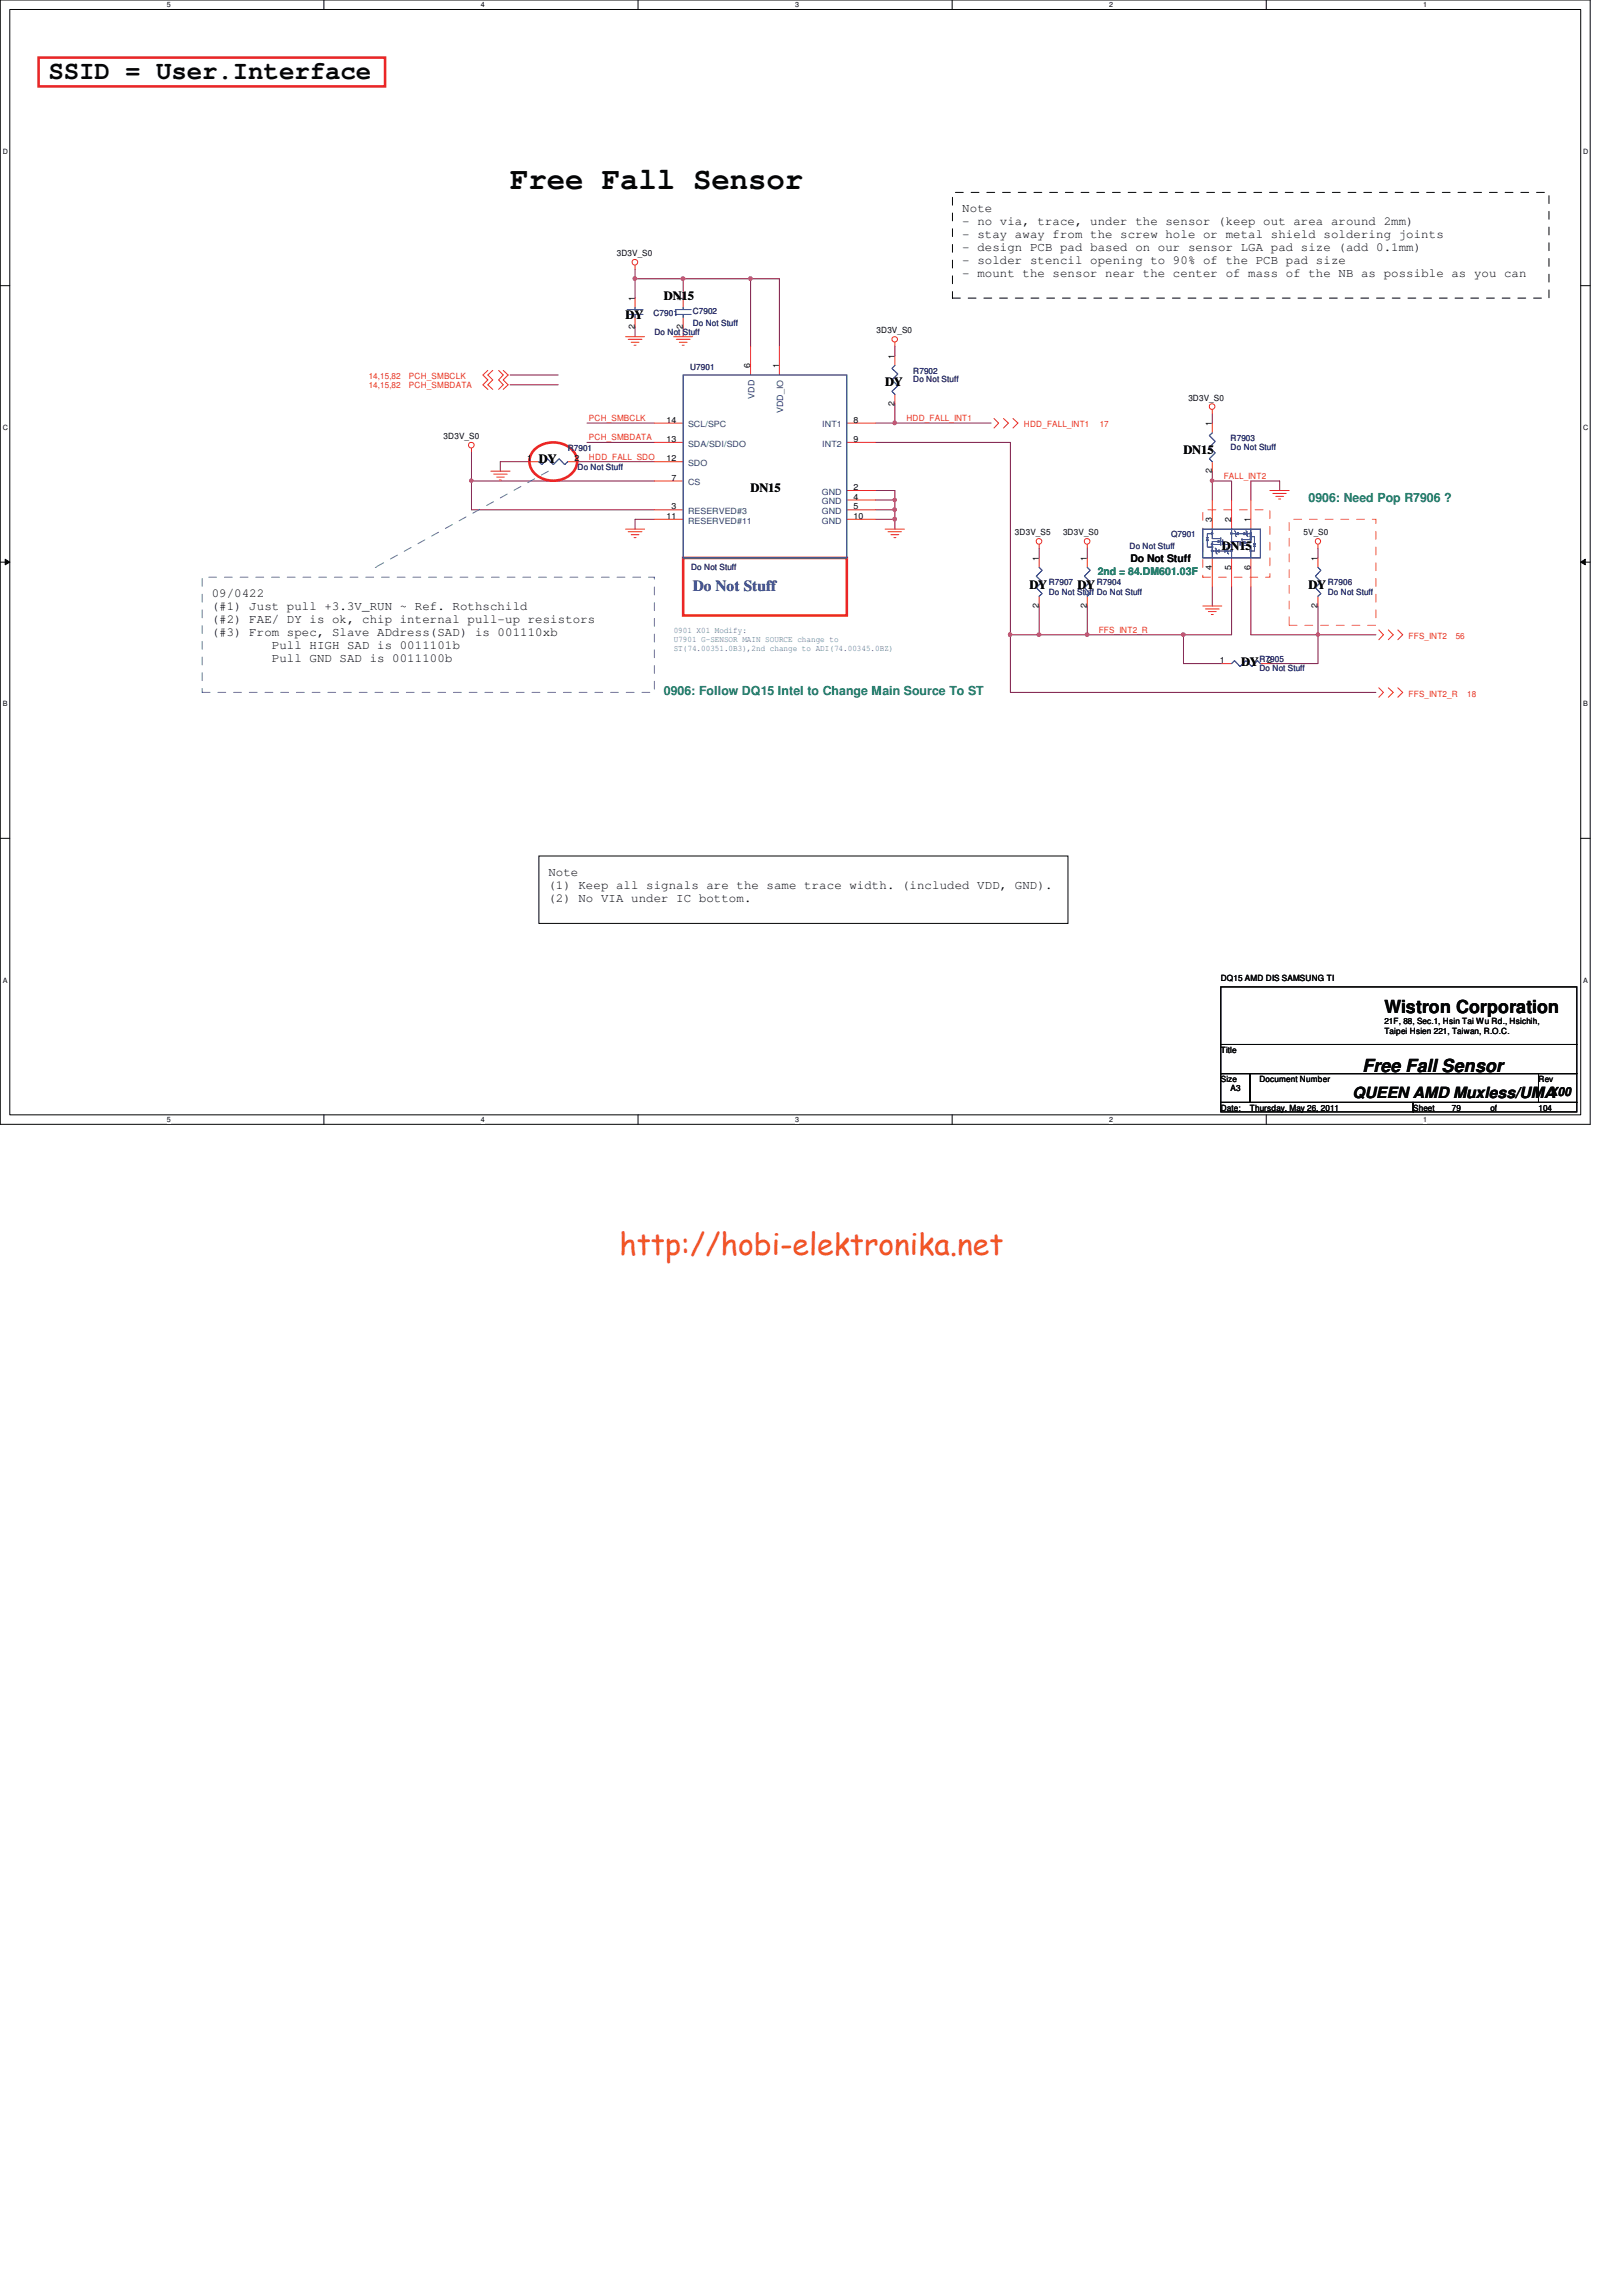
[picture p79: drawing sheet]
<svg xmlns="http://www.w3.org/2000/svg" width="210mm" height="297mm" viewBox="0 0 210 297" stroke-linecap="round" stroke-linejoin="round" font-family="sans-serif">
<defs><g id="words">
<text font-size="4" fill="#040505" x="66" y="24.5">Free Fall Sensor</text>
<text font-size="3.9" fill="#f15722" x="80.1" y="162.4">http://hobi-elektronika.net</text>
<text font-size="3.3" fill="#040505" x="6.3" y="10.2">SSID = User.Interface</text>
<g font-size="2.3" fill="#040505">
<text x="179.1" y="131.1">Wistron Corporation</text>
<text x="176.3" y="138.7">Free Fall Sensor</text>
</g>
<text font-size="2" fill="#3a53a4" x="89.6" y="76.5">Do Not Stuff</text>
<text font-size="2" fill="#040505" x="175" y="142.1">QUEEN AMD Muxless/UMA</text>
<g font-size="1.6" fill="#040505">
<text x="124.5" y="27.4">Note</text>
<text x="124.5" y="29.1">- no via, trace, under the sensor (keep out area around 2mm)</text>
<text x="124.5" y="30.8">- stay away from the screw hole or metal shield soldering joints</text>
<text x="124.5" y="32.5">- design PCB pad based on our sensor LGA pad size (add 0.1mm)</text>
<text x="124.5" y="34.2">- solder stencil opening to 90% of the PCB pad size</text>
<text x="124.5" y="35.9">- mount the sensor near the center of mass of the NB as possible as you can</text>
<text x="80.9" y="41.3">DY</text>
<text x="85.9" y="38.8">DN15</text>
<text x="114.5" y="50">DY</text>
<text x="69.7" y="59.9">DY</text>
<text x="153.1" y="58.7">DN15</text>
<text x="97.1" y="63.7">DN15</text>
<text x="158.1" y="71.2">DN15</text>
<text x="27.4" y="77.2">09/0422</text>
<text x="133.2" y="76.2">DY</text>
<text x="139.4" y="76.2">DY</text>
<text x="169.3" y="76.2">DY</text>
<text x="27.4" y="78.9">(#1) Just pull +3.3V_RUN ~ Ref. Rothschild</text>
<text x="27.4" y="80.6">(#2) FAE/ DY is ok, chip internal pull-up resistors</text>
<text x="27.4" y="82.3">(#3) From spec, Slave ADdress(SAD) is 001110xb</text>
<text x="35.2" y="83.9">Pull HIGH SAD is 0011101b</text>
<text x="35.2" y="85.6">Pull GND SAD is 0011100b</text>
<text x="160.6" y="86.1">DY</text>
<text x="70.9" y="113.3">Note</text>
<text x="70.9" y="115">(1) Keep all signals are the same trace width. (included VDD, GND).</text>
<text x="70.9" y="116.7">(2) No VIA under IC bottom.</text>
<text x="200.5" y="141.8">X00</text>
</g>
<g font-size="1.6" fill="#0a8141">
<text x="169.3" y="65">0906: Need Pop R7906 ?</text>
<text x="85.9" y="89.9">0906: Follow DQ15 Intel to Change Main Source To ST</text>
</g>
<text font-size="1.4" fill="#0a8141" x="142" y="74.4">2nd = 84.DM601.03F</text>
<text font-size="1.4" fill="#040505" x="146.3" y="72.7">Do Not Stuff</text>
<g font-size="1.1" fill="#040505">
<text x="79.8" y="33.1">3D3V_S0</text>
<text x="82.1" y="38.9" transform="rotate(-90 82.1 38.9)">1</text>
<text x="88.3" y="38.9" transform="rotate(-90 88.3 38.9)">1</text>
<text x="82.1" y="42.6" transform="rotate(-90 82.1 42.6)">2</text>
<text x="88.3" y="42.6" transform="rotate(-90 88.3 42.6)">2</text>
<text x="97.1" y="47.6" transform="rotate(-90 97.1 47.6)">6</text>
<text x="100.8" y="47.6" transform="rotate(-90 100.8 47.6)">1</text>
<text x="113.4" y="43.1">3D3V_S0</text>
<text x="115.7" y="46.4" transform="rotate(-90 115.7 46.4)">1</text>
<text x="115.7" y="52.5" transform="rotate(-90 115.7 52.5)">2</text>
<text x="153.8" y="51.8">3D3V_S0</text>
<text x="57.4" y="56.8">3D3V_S0</text>
<text x="68.2" y="59.7">1</text>
<text x="74.3" y="59.7">2</text>
<text x="86.2" y="54.7">14</text>
<text x="86.2" y="57.2">13</text>
<text x="86.2" y="59.7">12</text>
<text x="110.4" y="54.7">8</text>
<text x="110.4" y="57.2">9</text>
<text x="156.8" y="55.1" transform="rotate(-90 156.8 55.1)">1</text>
<text x="86.9" y="62.2">7</text>
<text x="86.9" y="65.9">3</text>
<text x="110.4" y="63.4">2</text>
<text x="110.4" y="64.6">4</text>
<text x="110.4" y="65.9">5</text>
<text x="156.8" y="61.3" transform="rotate(-90 156.8 61.3)">2</text>
<text x="86.2" y="67.1">11</text>
<text x="110.4" y="67.1">10</text>
<text x="131.3" y="69.3">3D3V_S5</text>
<text x="137.5" y="69.3">3D3V_S0</text>
<text x="156.8" y="67.6" transform="rotate(-90 156.8 67.6)">3</text>
<text x="159.3" y="67.6" transform="rotate(-90 159.3 67.6)">2</text>
<text x="161.8" y="67.6" transform="rotate(-90 161.8 67.6)">1</text>
<text x="168.7" y="69.3">5V_S0</text>
<text x="134.4" y="72.5" transform="rotate(-90 134.4 72.5)">1</text>
<text x="140.6" y="72.5" transform="rotate(-90 140.6 72.5)">1</text>
<text x="156.8" y="73.7" transform="rotate(-90 156.8 73.7)">4</text>
<text x="159.3" y="73.7" transform="rotate(-90 159.3 73.7)">5</text>
<text x="161.8" y="73.7" transform="rotate(-90 161.8 73.7)">6</text>
<text x="170.5" y="72.5" transform="rotate(-90 170.5 72.5)">1</text>
<text x="134.4" y="78.7" transform="rotate(-90 134.4 78.7)">2</text>
<text x="140.6" y="78.7" transform="rotate(-90 140.6 78.7)">2</text>
<text x="170.5" y="78.7" transform="rotate(-90 170.5 78.7)">2</text>
<text x="157.8" y="85.8">1</text>
<text x="164" y="85.8">2</text>
<text x="157.9" y="126.9">DQ15 AMD DIS SAMSUNG TI</text>
<text x="157.9" y="136.2">Title</text>
<text x="179.1" y="132.5">21F, 88, Sec.1, Hsin Tai Wu Rd., Hsichih,</text>
<text x="179.1" y="133.8">Taipei Hsien 221, Taiwan, R.O.C.</text>
<text x="157.9" y="140">Size</text>
<text x="157.9" y="143.7">Date:</text>
<text x="159.2" y="141.2">A3</text>
<text x="161.7" y="143.7">Thursday, May 26, 2011</text>
<text x="162.9" y="140">Document Number</text>
<text x="182.8" y="143.7">Sheet</text>
<text x="187.8" y="143.7">79</text>
<text x="192.8" y="143.7">of</text>
<text x="199" y="140">Rev</text>
<text x="199" y="143.7">104</text>
</g>
<g font-size="1.1" fill="#2d2d72">
<text x="84.5" y="40.9">C7901</text>
<text x="89.6" y="40.6">C7902</text>
<text x="84.7" y="43.3">Do Not Stuff</text>
<text x="89.3" y="47.8">U7901</text>
<text x="89.6" y="42.1">Do Not Stuff</text>
<text x="118.1" y="48.3">R7902</text>
<text x="118.1" y="49.4">Do Not Stuff</text>
<text x="73.4" y="58.3">R7901</text>
<text x="159.2" y="57.1">R7903</text>
<text x="159.2" y="58.2">Do Not Stuff</text>
<text x="74.7" y="60.8">Do Not Stuff</text>
<text x="146.1" y="71">Do Not Stuff</text>
<text x="151.5" y="69.5">Q7901</text>
<text x="89.4" y="73.7">Do Not Stuff</text>
<text x="135.7" y="75.7">R7907</text>
<text x="135.7" y="77">Do Not Stuff Do Not Stuff</text>
<text x="141.9" y="75.7">R7904</text>
<text x="171.8" y="75.7">R7906</text>
<text x="171.8" y="77">Do Not Stuff</text>
<text x="162.9" y="85.7">R7905</text>
<text x="162.9" y="86.8">Do Not Stuff</text>
</g>
<g font-size="1.1" fill="#ec2426">
<text x="47.7" y="50.2">14,15,82</text>
<text x="47.7" y="49">14,15,82</text>
<text x="52.9" y="50.2">PCH_SMBDATA</text>
<text x="52.9" y="49">PCH_SMBCLK</text>
<text x="76.2" y="59.5">HDD_FALL_SDO</text>
<text x="76.2" y="54.5">PCH_SMBCLK</text>
<text x="76.2" y="57">PCH_SMBDATA</text>
<text x="117.3" y="54.5">HDD_FALL_INT1</text>
<text x="132.5" y="55.3">HDD_FALL_INT1</text>
<text x="142.3" y="55.3">17</text>
<text x="158.3" y="62">FALL_INT2</text>
<text x="142.2" y="81.9">FFS_INT2_R</text>
<text x="182.2" y="82.7">FFS_INT2</text>
<text x="188.3" y="82.7">56</text>
<text x="182.2" y="90.2">FFS_INT2_R</text>
<text x="189.8" y="90.2">18</text>
</g>
<g font-size="1.1" fill="#1d437e">
<text x="97.6" y="51.6" transform="rotate(-90 97.6 51.6)">VDD</text>
<text x="101.3" y="53.5" transform="rotate(-90 101.3 53.5)">VDD_IO</text>
<text x="89" y="55.3">SCL/SPC</text>
<text x="89" y="57.8">SDA/SDI/SDO</text>
<text x="106.4" y="55.3">INT1</text>
<text x="106.4" y="57.8">INT2</text>
<text x="89" y="60.3">SDO</text>
<text x="89" y="62.8">CS</text>
<text x="106.3" y="64">GND</text>
<text x="106.3" y="65.2">GND</text>
<text x="89" y="66.5">RESERVED#3</text>
<text x="89" y="67.7">RESERVED#11</text>
<text x="106.3" y="66.5">GND</text>
<text x="106.3" y="67.7">GND</text>
</g>
<g font-size="1.1" fill="#3a53a4">
<text x="87.2" y="81.8">0901 X01 Modify:</text>
<text x="87.2" y="83.1">U7901 G-SENSOR MAIN SOURCE change to</text>
<text x="87.2" y="84.3">ST(74.00351.0B3),2nd change to ADI(74.00345.0BZ)</text>
</g>
<g font-size=".9" fill="#040505">
<text x="21.6" y=".9">5</text>
<text x="62.2" y=".9">4</text>
<text x="102.9" y=".9">3</text>
<text x="143.5" y=".9">2</text>
<text x="184.1" y=".9">1</text>
<text x=".4" y="19.9">D</text>
<text x="204.8" y="19.9">D</text>
<text x=".4" y="55.6">C</text>
<text x="204.8" y="55.6">C</text>
<text x=".4" y="91.4">B</text>
<text x="204.8" y="91.4">B</text>
<text x=".4" y="127.1">A</text>
<text x="204.8" y="127.1">A</text>
<text x="21.6" y="145.2">5</text>
<text x="62.2" y="145.2">4</text>
<text x="102.9" y="145.2">3</text>
<text x="143.5" y="145.2">2</text>
<text x="184.1" y="145.2">1</text>
</g>
</g></defs>
<path d="M0 0h205.7v145.5h-205.7zM1.3 1.2h203.2v143h-203.2z" fill="none" stroke="#040505" stroke-width=".13"/>
<g fill="#fff">
<path d="M21.6 .1h.5v1h-.5z"/>
<path d="M21.6 144.4h.5v1h-.5z"/>
</g>
<path d="M41.9 0v1.2M41.9 144.2v1.3" fill="none" stroke="#040505" stroke-width=".13"/>
<g fill="#fff">
<path d="M62.2 .1h.5v1h-.5z"/>
<path d="M62.2 144.4h.5v1h-.5z"/>
</g>
<path d="M82.5 0v1.2M82.5 144.2v1.3" fill="none" stroke="#040505" stroke-width=".13"/>
<g fill="#fff">
<path d="M102.9 .1h.5v1h-.5z"/>
<path d="M102.9 144.4h.5v1h-.5z"/>
</g>
<path d="M123.2 0v1.2M123.2 144.2v1.3" fill="none" stroke="#040505" stroke-width=".13"/>
<g fill="#fff">
<path d="M143.5 .1h.5v1h-.5z"/>
<path d="M143.5 144.4h.5v1h-.5z"/>
</g>
<path d="M163.8 0v1.2M163.8 144.2v1.3" fill="none" stroke="#040505" stroke-width=".13"/>
<g fill="#fff">
<path d="M184.1 .1h.6v1h-.6z"/>
<path d="M184.1 144.4h.6v1h-.6z"/>
<path d="M.4 19.1h.6v1h-.6z"/>
<path d="M204.8 19.1h.7v1h-.7z"/>
<path d="M.4 54.8h.6v1h-.6z"/>
<path d="M204.8 54.8h.7v1h-.7z"/>
</g>
<path d="M0 37h1.3M204.5 37h1.2" fill="none" stroke="#040505" stroke-width=".13"/>
<g fill="#fff">
<path d="M.4 90.6h.6v1h-.6z"/>
<path d="M204.8 90.6h.6v1h-.6z"/>
</g>
<path d="M0 72.7h1.3M204.5 72.7h1.2" fill="none" stroke="#040505" stroke-width=".13"/>
<path d="M.7 72.3l.6 .4-.6 .4z" fill="#040505"/>
<path d="M.7 72.3l.6 .4-.6 .4z" fill="none" stroke="#040505" stroke-width=".13"/>
<path d="M204.5 72.7l.6-.4v.8z" fill="#040505"/>
<path d="M204.5 72.7l.6-.4v.8z" fill="none" stroke="#040505" stroke-width=".13"/>
<g fill="#fff">
<path d="M.4 126.3h.5v1h-.5z"/>
<path d="M204.8 126.3h.6v1h-.6z"/>
</g>
<path d="M0 108.5h1.3M204.5 108.5h1.2" fill="none" stroke="#040505" stroke-width=".13"/>
<path d="M113.3 54.7h2.5M140.7 82.1h12.4" fill="none" stroke="#7f1542" stroke-width=".13"/>
<path d="M140.5 81.9h.3l.1 .2-.1 .2h-.2h-.1z" fill-rule="evenodd" fill="#b8529f"/>
<path d="M140.5 81.9h.3l.1 .2-.1 .2h-.2h-.1z" fill="none" stroke="#b8529f" stroke-width=".13"/>
<path d="M113.3 57.2h17.4M140.7 70.9v1.3M156.8 62.2h2.5v2.5M156.8 61v3.7M159.3 75.9v6.2M161.8 62.2h3.8v1.3M170.5 70.9v1.3M134.4 82.1h6.3M153.1 82.1v3.8h5M170.5 82.1h7.5" fill="none" stroke="#7f1542" stroke-width=".13"/>
<path d="M156.6 62h.4l.1 .2-.1 .1-.2 .1-.2-.1z" fill-rule="evenodd" fill="#b8529f"/>
<path d="M156.6 62h.4l.1 .2-.1 .1-.2 .1-.2-.1z" fill="none" stroke="#b8529f" stroke-width=".13"/>
<path d="M153.1 82.1h6.2" fill="none" stroke="#7f1542" stroke-width=".13"/>
<path d="M152.9 81.9h.3l.1 .2-.1 .2h-.1h-.2z" fill-rule="evenodd" fill="#b8529f"/>
<path d="M152.9 81.9h.3l.1 .2-.1 .2h-.1h-.2z" fill="none" stroke="#b8529f" stroke-width=".13"/>
<path d="M140.7 78.4v3.7M161.8 75.9v6.2M170.5 82.1v3.8h-6.2" fill="none" stroke="#7f1542" stroke-width=".13"/>
<path d="M170.4 81.9h.3v.2v.2h-.2h-.1z" fill-rule="evenodd" fill="#b8529f"/>
<path d="M170.4 81.9h.3v.2v.2h-.2h-.1z" fill="none" stroke="#b8529f" stroke-width=".13"/>
<path d="M68.5 59.7h-3.8v1.3M130.7 57.2v32.4h47.3M156.8 53.5v1.2M156.8 75.9v2.5M161.8 62.2v2.5M170.5 78.4v3.7h-8.7" fill="none" stroke="#7f1542" stroke-width=".13"/>
<path d="M130.5 81.9h.3l.1 .2-.1 .2h-.1h-.2z" fill-rule="evenodd" fill="#b8529f"/>
<path d="M130.5 81.9h.3l.1 .2-.1 .2h-.1h-.2z" fill="none" stroke="#b8529f" stroke-width=".13"/>
<path d="M82.2 36.1h6.2M61 58.5v3.7M113.3 66h2.5" fill="none" stroke="#7f1542" stroke-width=".13"/>
<path d="M82 35.9h.3l.1 .1-.1 .2-.2 .1-.1-.1z" fill-rule="evenodd" fill="#b8529f"/>
<path d="M82 35.9h.3l.1 .1-.1 .2-.2 .1-.1-.1z" fill="none" stroke="#b8529f" stroke-width=".13"/>
<path d="M88.4 36.1h8.7M74.7 59.7h10M113.3 64.7h2.5v1.3" fill="none" stroke="#7f1542" stroke-width=".13"/>
<path d="M115.6 64.5h.3l.1 .2-.1 .1-.2 .1-.1-.1z" fill-rule="evenodd" fill="#b8529f"/>
<path d="M115.6 64.5h.3l.1 .2-.1 .1-.2 .1-.1-.1z" fill="none" stroke="#b8529f" stroke-width=".13"/>
<path d="M82.2 34.8v1.3M97.1 36.1h3.7M66 48.5h6.2M61 66h23.7M61 62.2h23.7M82.2 67.2h2.5M113.3 63.5h2.5" fill="none" stroke="#7f1542" stroke-width=".13"/>
<path d="M96.9 35.9h.3l.1 .1-.1 .2-.1 .1-.2-.1z" fill-rule="evenodd" fill="#b8529f"/>
<path d="M96.9 35.9h.3l.1 .1-.1 .2-.1 .1-.2-.1z" fill="none" stroke="#b8529f" stroke-width=".13"/>
<path d="M66 49.8h6.2M115.8 44.8v1.2M61 62.2v3.8M115.8 63.5v1.2" fill="none" stroke="#7f1542" stroke-width=".13"/>
<path d="M60.8 62h.3l.1 .2-.1 .1-.1 .1-.2-.1z" fill-rule="evenodd" fill="#b8529f"/>
<path d="M60.8 62h.3l.1 .2-.1 .1-.1 .1-.2-.1z" fill="none" stroke="#b8529f" stroke-width=".13"/>
<path d="M115.8 54.7h12.4" fill="none" stroke="#7f1542" stroke-width=".13"/>
<path d="M115.6 54.5h.3l.1 .2-.1 .2h-.2h-.1z" fill-rule="evenodd" fill="#b8529f"/>
<path d="M115.6 54.5h.3l.1 .2-.1 .2h-.2h-.1z" fill="none" stroke="#b8529f" stroke-width=".13"/>
<path d="M75.9 54.7h8.8M113.3 67.2h2.5" fill="none" stroke="#7f1542" stroke-width=".13"/>
<path d="M115.6 67h.3l.1 .1-.1 .2-.2 .1-.1-.1z" fill-rule="evenodd" fill="#b8529f"/>
<path d="M115.6 67h.3l.1 .1-.1 .2-.2 .1-.1-.1z" fill="none" stroke="#b8529f" stroke-width=".13"/>
<path d="M82.2 36.1v2.5M88.4 36.1v2.5M88.4 42.3v1.3M115.8 67.2v1.3" fill="none" stroke="#7f1542" stroke-width=".13"/>
<path d="M88.2 35.9h.3l.1 .1-.1 .2-.2 .1-.1-.1z" fill-rule="evenodd" fill="#b8529f"/>
<path d="M88.2 35.9h.3l.1 .1-.1 .2-.2 .1-.1-.1z" fill="none" stroke="#b8529f" stroke-width=".13"/>
<path d="M75.9 57.2h8.8M115.8 52.2v2.5M82.2 67.2v1.3M115.8 66v1.2" fill="none" stroke="#7f1542" stroke-width=".13"/>
<path d="M115.6 65.8h.3l.1 .1-.1 .2-.2 .1-.1-.1z" fill-rule="evenodd" fill="#b8529f"/>
<path d="M115.6 65.8h.3l.1 .1-.1 .2-.2 .1-.1-.1z" fill="none" stroke="#b8529f" stroke-width=".13"/>
<path d="M97.1 36.1v8.7M100.8 36.1v8.7M82.2 42.3v1.3M134.4 70.9v1.3M134.4 78.4v3.7" fill="none" stroke="#7f1542" stroke-width=".13"/>
<path d="M134.3 81.9h.3l.1 .2-.1 .2h-.2h-.1z" fill-rule="evenodd" fill="#b8529f"/>
<path d="M134.3 81.9h.3l.1 .2-.1 .2h-.2h-.1z" fill="none" stroke="#b8529f" stroke-width=".13"/>
<path d="M130.7 82.1h3.7" fill="none" stroke="#7f1542" stroke-width=".13"/>
<path d="M130.5 81.9h.3l.1 .2-.1 .2h-.1h-.2z" fill-rule="evenodd" fill="#b8529f"/>
<path d="M130.5 81.9h.3l.1 .2-.1 .2h-.1h-.2z" fill="none" stroke="#b8529f" stroke-width=".13"/>
<g fill="none" stroke="#ec2426" stroke-width=".13">
<path d="M82.2 34.3v.5M61 58v.5M63.1 47.9l-.6 .6 .6 .6-.6 .7 .6 .6M63.8 47.9l-.7 .6 .7 .6-.7 .7 .7 .6M64.5 47.9l.6 .6-.6 .6 .6 .7-.6 .6M65.1 47.9l.6 .6-.6 .6 .6 .7-.6 .6M80.9 43.6h2.5M81.3 43.9h1.8M81.7 44.3h1M82 44.7h.3M84.7 54.7h3.7M84.7 57.2h3.7"/>
<path d="M84.7 59.7h3.7M87.2 43.6h2.4M87.5 43.9h1.8M87.9 44.3h1M88.3 44.7h.2M97.1 44.8v3.7M100.8 44.8v3.7M109.6 54.7h3.7M109.6 57.2h3.7M115.8 44.3v.5M128.6 54.1l.6 .6-.6 .7M129.8 54.1l.7 .6-.7 .7"/>
<path d="M131.1 54.1l.6 .6-.6 .7M156.8 53v.5M156.8 54.7v1.3M156.8 59.7v1.3M63.5 61h2.5M63.9 61.3h1.7M64.3 61.7h.9M64.6 62.1h.3M80.9 68.5h2.5M81.3 68.8h1.8M81.7 69.2h1M82 69.6h.3"/>
<path d="M84.7 62.2h3.7M84.7 66h3.7M84.7 67.2h3.7M109.6 63.5h3.7M109.6 66h3.7M109.6 64.7h3.7M109.6 67.2h3.7M114.5 68.5h2.5M114.9 68.8h1.7M115.3 69.2h1M115.7 69.6h.2M134.4 70.4v.5"/>
<path d="M140.7 70.4v.5M155.6 78.4h2.5M156 78.8h1.7M156.3 79.1h1M156.7 79.5h.3M156.8 64.7v3.8M156.8 72.2v3.7M159.3 64.7v3.8M159.3 72.2v3.7M161.8 64.7v3.8M161.8 72.2v3.7M164.3 63.5h2.5"/>
<path d="M164.7 63.8h1.7M165.1 64.2h1M165.4 64.6h.3M170.5 70.4v.5M158.1 85.9h1.2M163.1 85.9h1.2M178.4 81.5l.6 .6-.6 .7M178.4 89l.6 .6-.6 .6M179.6 81.5l.7 .6-.7 .7M179.6 89l.7 .6-.7 .6M180.8 81.5l.7 .6-.7 .7M180.8 89l.7 .6-.7 .6"/>
<circle cx="82.1" cy="33.9" r=".37"/>
<circle cx="61" cy="57.6" r=".37"/>
<circle cx="115.8" cy="43.9" r=".36"/>
<circle cx="156.8" cy="52.6" r=".37"/>
<circle cx="134.4" cy="70" r=".37"/>
<circle cx="140.6" cy="70" r=".37"/>
<circle cx="170.5" cy="70" r=".35"/>
</g>
<path d="M69.7 110.7h68.5v8.8h-68.5zM157.9 127.7h46.1v7.4h-46.1zM157.9 135.1h46.1v3.8h-46.1zM157.9 138.9h3.8v3.7h-3.8zM161.7 138.9h37.3v3.7h-37.3zM199 138.9h5v3.7h-5zM157.9 142.6h24.9v1.2h-24.9zM182.8 142.6h21.2v1.2h-21.2z" fill="none" stroke="#040505" stroke-width=".13"/>
<path d="M5 7.5h44.8v3.7h-44.8zM69.2 58.2a3.6 3.6 0 0 1 5.2 .4 2.27 2.27 0 0 1-1.5 3.3 3.3 3.3 0 0 1-4.3-1.6 2.1 2.1 0 0 1 .6-2.1zM88.4 72.2h21.2v7.4h-21.2z" fill="none" stroke="#ec2426" stroke-width=".34"/>
<path d="M123.2 24.9h77.2v13.7h-77.2z" fill="none" stroke="#040505" stroke-width=".13" stroke-dasharray="1 1 1 1 1 1 1 1"/>
<path d="M26.2 74.7h58.5v14.9h-58.5zM48.6 73.4h.1M70.9 61l-22.3 12.4" fill="none" stroke="#4478bc" stroke-width=".13" stroke-dasharray="1 1 1 1 1 1 1 1"/>
<path d="M155.6 66h8.7v8.7h-8.7zM166.8 67.2h11.2v13.7h-11.2z" fill="none" stroke="#f57f20" stroke-width=".13" stroke-dasharray="1 1 1 1 1 1 1 1"/>
<g fill="none" stroke="#3a53a4" stroke-width=".13">
<path d="M88.4 48.5h21.2v23.7h-21.2zM156.8 56l-.3 .3 .7 .8-.7 .8 .7 .7-.7 .8 .3 .3M156.1 69.6h.2M156.2 69.6l.1 .3h-.2zM156.8 69h-.6v1.8h.6M156.8 70.4h1.1M156.8 68.5v1.2h1.1M156.8 71.3h.5l.4-.1v.2l-.4-.1M157.2 70.9l.1 .1v.5l.2 .2M157.5 71.3h1.3l-.3 .1v-.2l.3 .1h.5M157.6 69.9l.3 .2-.3 .1zM157.9 70.1h-1.1v2.1"/>
<path d="M157.9 69.6v.2M157.9 69.9v.3M157.9 70.3v.3M158.2 69.8v.6h1.1v1.8M158.7 70.9l.1 .1v.5l.2 .2M159.3 68.5v1.6h1.1v.5M159.3 69h.5M159.7 68.7l.1 .1v.5l.2 .1M159.8 69l.4-.1v.3zM160 69h1.8M160.7 70.6h1.1v1.6M160.7 69.8h1.1"/>
<path d="M160.7 69.7v.2M160.7 70.1v.2M160.7 70.4v.3M160.7 70.2l.4-.1v.2zM160.9 68.9l.4 .1-.4 .2zM161.2 68.7l.1 .1v.5l.2 .1M161.8 68.5v1.7h-1.1M162.2 70.3h.2l-.1 .4zM162.2 70.7h.2M162.3 69.4v1.9h-.5M159.3 85.9l.4-.4 .7 .7 .8-.7 .8 .7 .7-.7 .4 .4"/>
</g>
<path d="M161.7 68.9h.2v.2h-.2z" fill-rule="evenodd" fill="#3a53a4"/>
<path d="M161.7 68.9h.2v.2h-.2z" fill="none" stroke="#3a53a4" stroke-width=".13"/>
<path d="M161.7 69.7h.2v.1h-.2z" fill-rule="evenodd" fill="#3a53a4"/>
<path d="M161.7 69.7h.2v.1h-.2z" fill="none" stroke="#3a53a4" stroke-width=".13"/>
<path d="M161.7 71.2h.2v.1h-.2z" fill-rule="evenodd" fill="#3a53a4"/>
<path d="M161.7 71.2h.2v.1h-.2z" fill="none" stroke="#3a53a4" stroke-width=".13"/>
<path d="M156.7 68.9h.2v.2h-.2z" fill-rule="evenodd" fill="#3a53a4"/>
<path d="M156.7 68.9h.2v.2h-.2z" fill="none" stroke="#3a53a4" stroke-width=".13"/>
<path d="M156.7 70.3h.2v.2h-.2z" fill-rule="evenodd" fill="#3a53a4"/>
<path d="M156.7 70.3h.2v.2h-.2z" fill="none" stroke="#3a53a4" stroke-width=".13"/>
<path d="M156.7 70.7l.2 .1-.1 .1z" fill-rule="evenodd" fill="#3a53a4"/>
<path d="M156.7 70.7l.2 .1-.1 .1z" fill="none" stroke="#3a53a4" stroke-width=".13"/>
<path d="M156.7 71.2h.2v.1h-.2z" fill-rule="evenodd" fill="#3a53a4"/>
<path d="M156.7 71.2h.2v.1h-.2z" fill="none" stroke="#3a53a4" stroke-width=".13"/>
<path d="M161.7 69.3h.2v.2h-.2z" fill-rule="evenodd" fill="#3a53a4"/>
<path d="M161.7 69.3h.2v.2h-.2zM161.8 69.4h.5" fill="none" stroke="#3a53a4" stroke-width=".13"/>
<path d="M159.2 71.2h.2v.1h-.2z" fill-rule="evenodd" fill="#3a53a4"/>
<path d="M159.2 71.2h.2v.1h-.2z" fill="none" stroke="#3a53a4" stroke-width=".13"/>
<path d="M159.2 68.9h.2v.2h-.2z" fill-rule="evenodd" fill="#3a53a4"/>
<g fill="none" stroke="#3a53a4" stroke-width=".13">
<path d="M155.6 68.5h7.5v3.7h-7.5zM156.1 69.6h.2M156.2 69.6l.1 .3h-.2zM156.8 69h-.6v1.8h.6M156.8 70.4h1.1M156.8 68.5v1.2h1.1M156.8 71.3h.5l.4-.1v.2l-.4-.1M157.2 70.9l.1 .1v.5l.2 .2M157.5 71.3h1.3l-.3 .1v-.2l.3 .1h.5M157.6 69.9l.3 .2-.3 .1zM157.9 70.1h-1.1v2.1M157.9 69.6v.2"/>
<path d="M157.9 69.9v.3M157.9 70.3v.3M158.2 69.8v.6h1.1v1.8M158.7 70.9l.1 .1v.5l.2 .2M159.2 68.9h.2v.2h-.2zM159.3 68.5v1.6h1.1v.5M159.3 69h.5M159.7 68.7l.1 .1v.5l.2 .1M159.8 69l.4-.1v.3zM160 69h1.8M160.7 70.6h1.1v1.6M160.7 69.8h1.1"/>
<path d="M160.7 69.7v.2M160.7 70.1v.2M160.7 70.4v.3M160.7 70.2l.4-.1v.2zM160.9 68.9l.4 .1-.4 .2zM161.2 68.7l.1 .1v.5l.2 .1M161.8 68.5v1.7h-1.1M162.2 70.3h.2l-.1 .4zM162.2 70.7h.2M162.3 69.4v1.9h-.5"/>
</g>
<path d="M161.7 68.9h.2v.2h-.2z" fill-rule="evenodd" fill="#3a53a4"/>
<path d="M161.7 68.9h.2v.2h-.2z" fill="none" stroke="#3a53a4" stroke-width=".13"/>
<path d="M161.7 69.7h.2v.1h-.2z" fill-rule="evenodd" fill="#3a53a4"/>
<path d="M161.7 69.7h.2v.1h-.2z" fill="none" stroke="#3a53a4" stroke-width=".13"/>
<path d="M161.7 71.2h.2v.1h-.2z" fill-rule="evenodd" fill="#3a53a4"/>
<path d="M161.7 71.2h.2v.1h-.2z" fill="none" stroke="#3a53a4" stroke-width=".13"/>
<path d="M156.7 68.9h.2v.2h-.2z" fill-rule="evenodd" fill="#3a53a4"/>
<path d="M156.7 68.9h.2v.2h-.2z" fill="none" stroke="#3a53a4" stroke-width=".13"/>
<path d="M156.7 70.3h.2v.2h-.2z" fill-rule="evenodd" fill="#3a53a4"/>
<path d="M156.7 70.3h.2v.2h-.2z" fill="none" stroke="#3a53a4" stroke-width=".13"/>
<path d="M156.7 70.7l.2 .1-.1 .1z" fill-rule="evenodd" fill="#3a53a4"/>
<path d="M156.7 70.7l.2 .1-.1 .1z" fill="none" stroke="#3a53a4" stroke-width=".13"/>
<path d="M156.7 71.2h.2v.1h-.2z" fill-rule="evenodd" fill="#3a53a4"/>
<path d="M156.7 71.2h.2v.1h-.2z" fill="none" stroke="#3a53a4" stroke-width=".13"/>
<path d="M161.7 69.3h.2v.2h-.2z" fill-rule="evenodd" fill="#3a53a4"/>
<path d="M161.7 69.3h.2v.2h-.2zM161.8 69.4h.5" fill="none" stroke="#3a53a4" stroke-width=".13"/>
<path d="M159.2 71.2h.2v.1h-.2z" fill-rule="evenodd" fill="#3a53a4"/>
<path d="M159.2 71.2h.2v.1h-.2z" fill="none" stroke="#3a53a4" stroke-width=".13"/>
<path d="M159.2 68.9h.2v.2h-.2z" fill-rule="evenodd" fill="#3a53a4"/>
<g fill="none" stroke="#3a53a4" stroke-width=".13">
<path d="M82.2 39.8v.2M88.4 39.8v.2M69.7 59.7l.4 .4 .7-.7 .8 .7 .7-.7 .8 .7 .3-.4M81.1 40h2.1M81.1 40.7h2.1M82.2 40.7v.4M87.4 40.7h2M87.4 40h2M88.4 40.7v.4M115.8 47.3l-.4 .4 .8 .7-.8 .7 .8 .8-.8 .7 .4 .4M134.4 73.4l.4 .4-.7 .7 .7 .8-.7 .7 .7 .8-.4 .3M140.7 73.4l.4 .4-.8 .7 .8 .8-.8 .7 .8 .8-.4 .3"/>
<path d="M155.6 68.5h7.5v3.7h-7.5zM159.2 68.9h.2v.2h-.2zM170.5 73.4l.4 .4-.7 .7 .7 .8-.7 .7 .7 .8-.4 .3"/>
</g>
<g fill="none" stroke="#ec2426" stroke-width=".13">
<path d="M82.2 38.6v1.2M88.4 38.6v1.2M68.5 59.7h1.2M73.4 59.7h1.3M82.2 41.1v1.2M88.4 41.1v1.2M115.8 46v1.3M115.8 51v1.2M134.4 72.2v1.2M134.4 77.1v1.3M140.7 72.2v1.2M140.7 77.1v1.3"/>
<path d="M170.5 72.2v1.2M170.5 77.1v1.3"/>
</g>
<path d="M140.5 81.9h.3l.1 .2-.1 .2h-.2h-.1z" fill-rule="evenodd" fill="#b8529f"/>
<path d="M140.5 81.9h.3l.1 .2-.1 .2h-.2h-.1z" fill="none" stroke="#b8529f" stroke-width=".13"/>
<path d="M156.6 62h.4l.1 .2-.1 .1-.2 .1-.2-.1z" fill-rule="evenodd" fill="#b8529f"/>
<path d="M156.6 62h.4l.1 .2-.1 .1-.2 .1-.2-.1z" fill="none" stroke="#b8529f" stroke-width=".13"/>
<path d="M152.9 81.9h.3l.1 .2-.1 .2h-.1h-.2z" fill-rule="evenodd" fill="#b8529f"/>
<path d="M152.9 81.9h.3l.1 .2-.1 .2h-.1h-.2z" fill="none" stroke="#b8529f" stroke-width=".13"/>
<path d="M170.4 81.9h.3v.2v.2h-.2h-.1z" fill-rule="evenodd" fill="#b8529f"/>
<path d="M170.4 81.9h.3v.2v.2h-.2h-.1z" fill="none" stroke="#b8529f" stroke-width=".13"/>
<path d="M130.5 81.9h.3l.1 .2-.1 .2h-.1h-.2z" fill-rule="evenodd" fill="#b8529f"/>
<path d="M130.5 81.9h.3l.1 .2-.1 .2h-.1h-.2z" fill="none" stroke="#b8529f" stroke-width=".13"/>
<path d="M82 35.9h.3l.1 .1-.1 .2-.2 .1-.1-.1z" fill-rule="evenodd" fill="#b8529f"/>
<path d="M82 35.9h.3l.1 .1-.1 .2-.2 .1-.1-.1z" fill="none" stroke="#b8529f" stroke-width=".13"/>
<path d="M115.6 64.5h.3l.1 .2-.1 .1-.2 .1-.1-.1z" fill-rule="evenodd" fill="#b8529f"/>
<path d="M115.6 64.5h.3l.1 .2-.1 .1-.2 .1-.1-.1z" fill="none" stroke="#b8529f" stroke-width=".13"/>
<path d="M96.9 35.9h.3l.1 .1-.1 .2-.1 .1-.2-.1z" fill-rule="evenodd" fill="#b8529f"/>
<path d="M96.9 35.9h.3l.1 .1-.1 .2-.1 .1-.2-.1z" fill="none" stroke="#b8529f" stroke-width=".13"/>
<path d="M60.8 62h.3l.1 .2-.1 .1-.1 .1-.2-.1z" fill-rule="evenodd" fill="#b8529f"/>
<path d="M60.8 62h.3l.1 .2-.1 .1-.1 .1-.2-.1z" fill="none" stroke="#b8529f" stroke-width=".13"/>
<path d="M115.6 54.5h.3l.1 .2-.1 .2h-.2h-.1z" fill-rule="evenodd" fill="#b8529f"/>
<path d="M115.6 54.5h.3l.1 .2-.1 .2h-.2h-.1z" fill="none" stroke="#b8529f" stroke-width=".13"/>
<path d="M115.6 67h.3l.1 .1-.1 .2-.2 .1-.1-.1z" fill-rule="evenodd" fill="#b8529f"/>
<path d="M115.6 67h.3l.1 .1-.1 .2-.2 .1-.1-.1z" fill="none" stroke="#b8529f" stroke-width=".13"/>
<path d="M88.2 35.9h.3l.1 .1-.1 .2-.2 .1-.1-.1z" fill-rule="evenodd" fill="#b8529f"/>
<path d="M88.2 35.9h.3l.1 .1-.1 .2-.2 .1-.1-.1z" fill="none" stroke="#b8529f" stroke-width=".13"/>
<path d="M115.6 65.8h.3l.1 .1-.1 .2-.2 .1-.1-.1z" fill-rule="evenodd" fill="#b8529f"/>
<path d="M115.6 65.8h.3l.1 .1-.1 .2-.2 .1-.1-.1z" fill="none" stroke="#b8529f" stroke-width=".13"/>
<path d="M134.3 81.9h.3l.1 .2-.1 .2h-.2h-.1z" fill-rule="evenodd" fill="#b8529f"/>
<path d="M134.3 81.9h.3l.1 .2-.1 .2h-.2h-.1z" fill="none" stroke="#b8529f" stroke-width=".13"/>
<path d="M130.5 81.9h.3l.1 .2-.1 .2h-.1h-.2z" fill-rule="evenodd" fill="#b8529f"/>
<path d="M130.5 81.9h.3l.1 .2-.1 .2h-.1h-.2z" fill="none" stroke="#b8529f" stroke-width=".13"/>
<use href="#words"/>
</svg>
